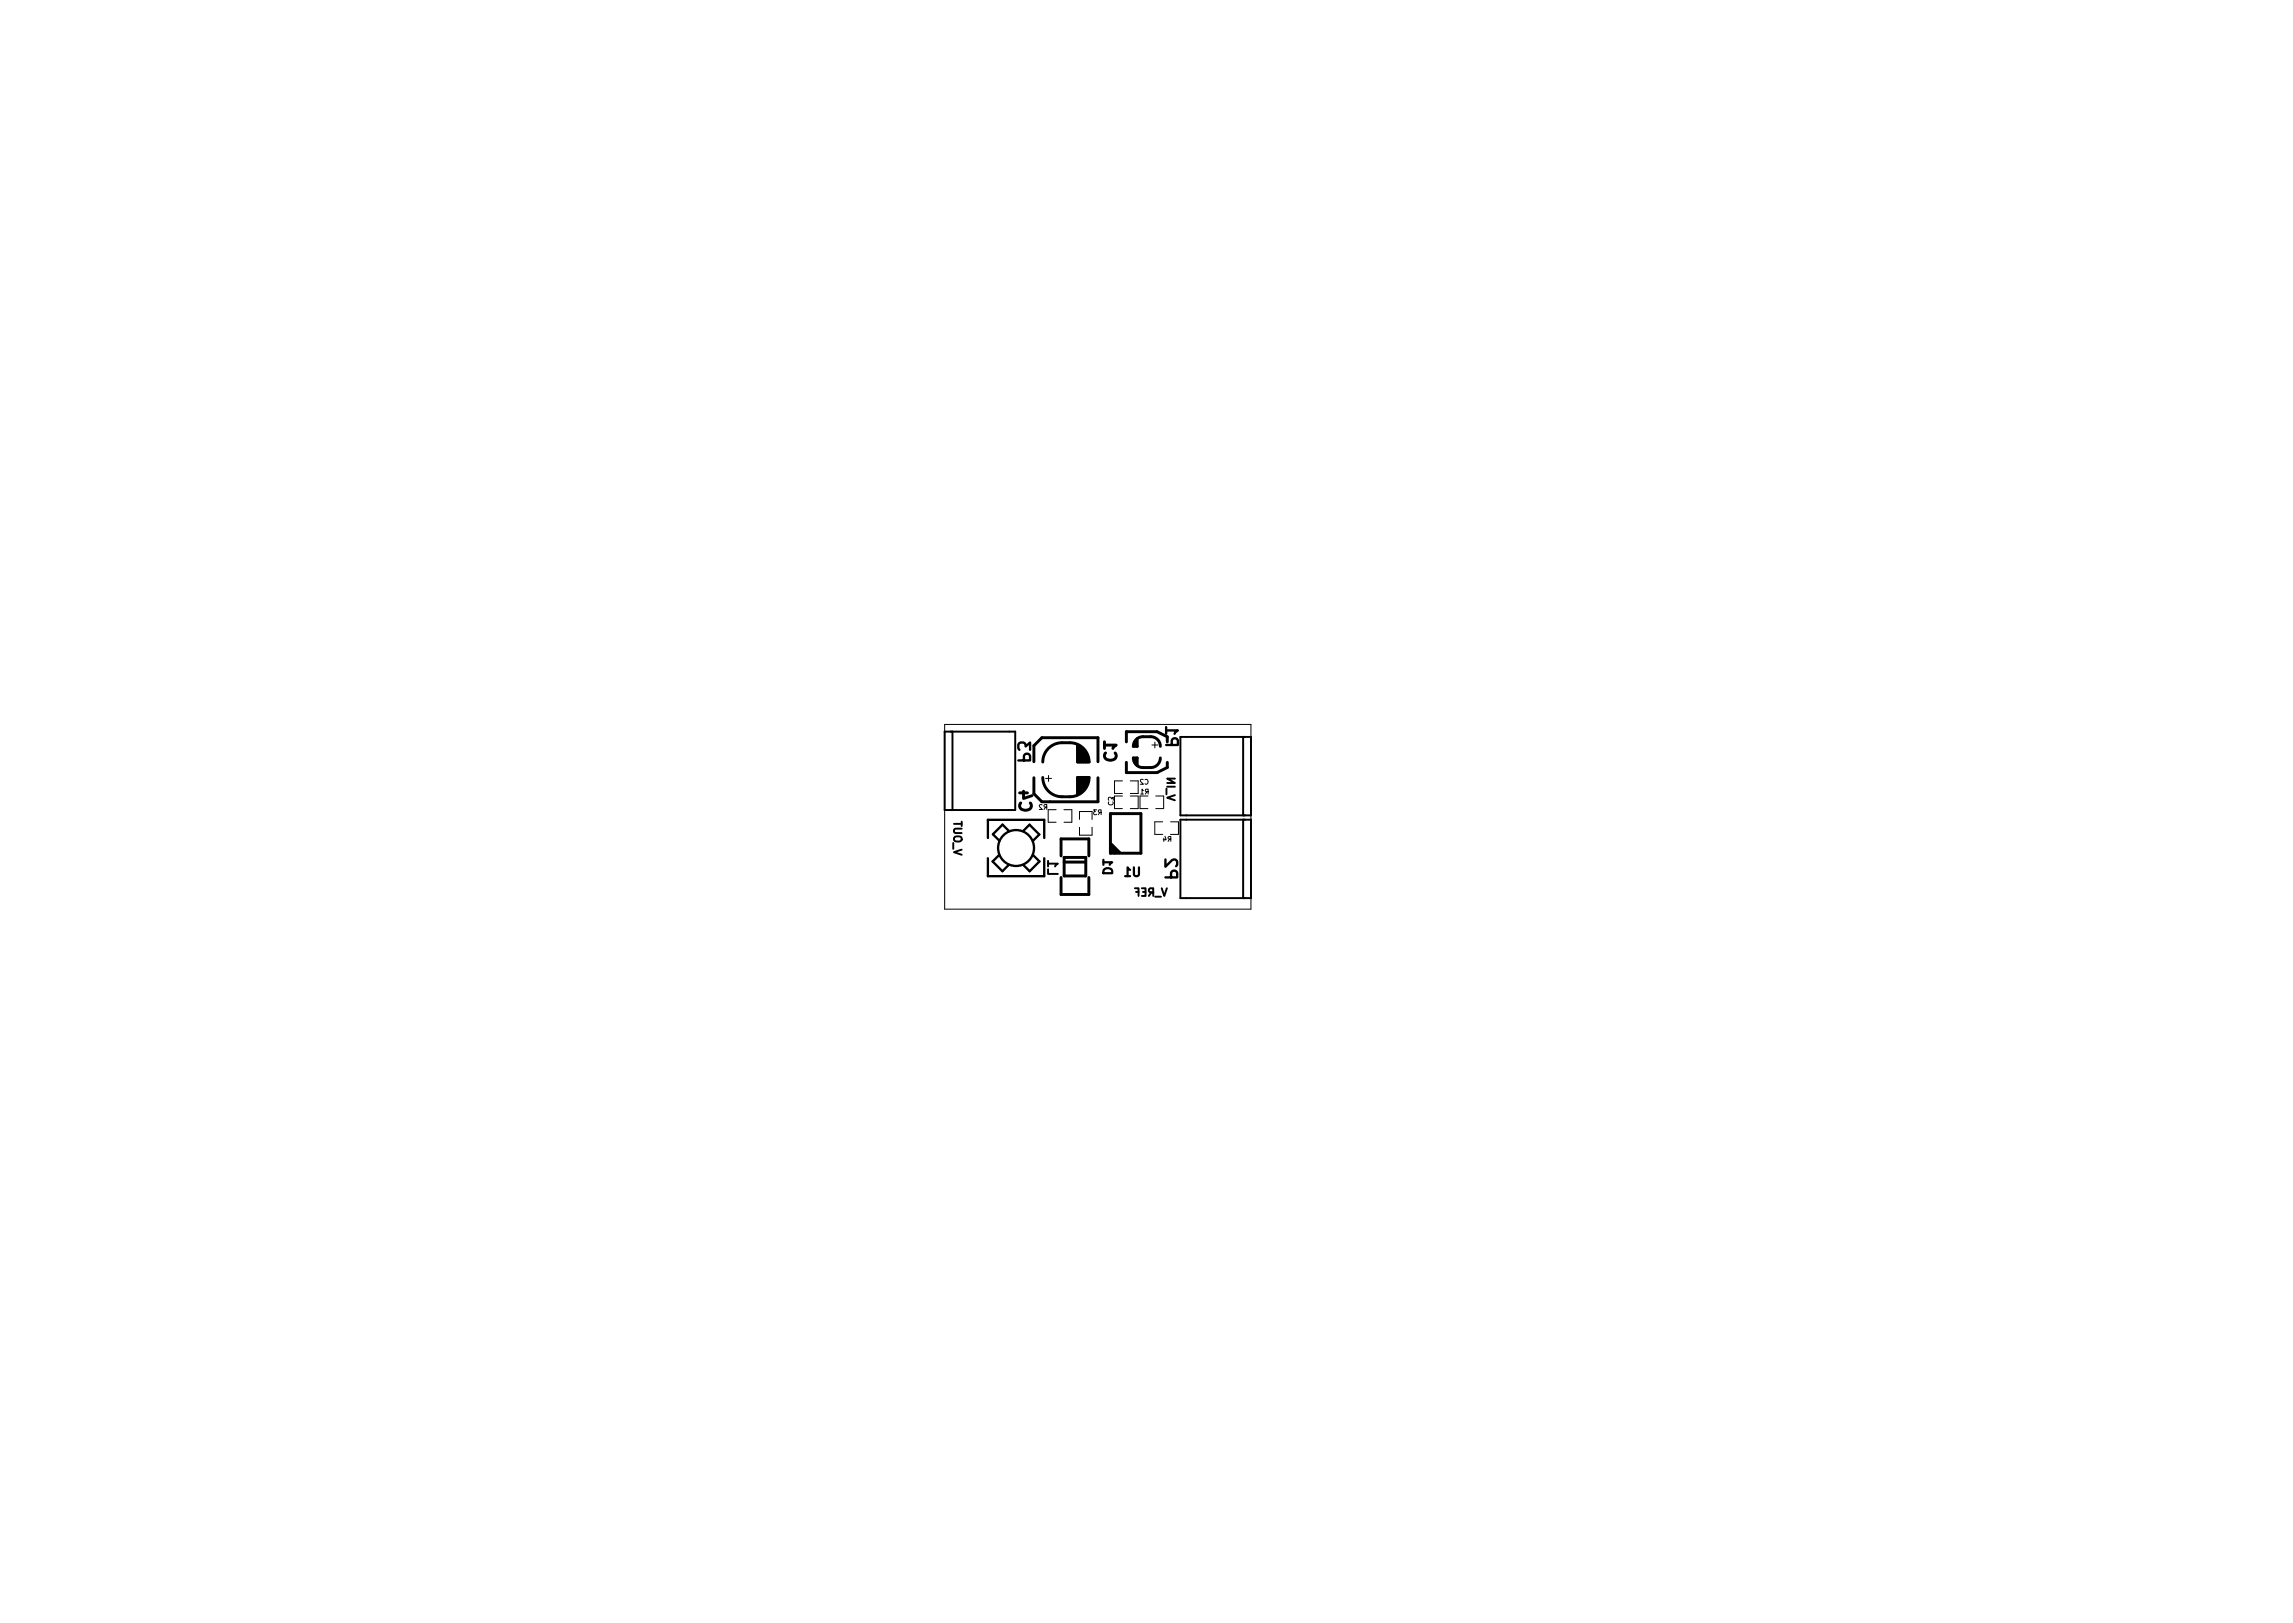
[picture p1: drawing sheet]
<svg xmlns="http://www.w3.org/2000/svg" width="297mm" height="210mm" viewBox="0 0 297 210" stroke-linecap="round" stroke-linejoin="round" font-family="sans-serif">
<defs><g id="words">
<g font-size="2.1">
<text x="143" y="98.6" transform="rotate(-90 143 98.6)">C1</text>
<text x="151" y="96.7" transform="rotate(-90 151 96.7)">P1</text>
</g>
<text font-size="1.8" x="135.7" y="113.4" transform="rotate(-90 135.7 113.4)">L1</text>
</g></defs>
<g fill="none" stroke="#000" stroke-width=".13">
<path d="M122.4 93.8h39.7v24h-39.7zM135 104.3l-.2-.1-.2 .2 .4 .5h-.4M135.4 100.8h.8M135.4 104.6l-.2 .3M135.6 104.6l-.3-.1v-.2l.3-.1v.7M135.8 100.5v.7M136.8 104.9h-1v1.6h1M137.8 104.9h1.1l-.1 1.6h-1M139.8 106.2v-1.1h1.7v1.1M141.5 107.2v1h-1.7v-1M142.1 104.9h-.4l.2 .3h-.2v.3h.4M142.5 105.2l-.2 .3"/>
<path d="M142.6 105.2h-.3v-.2l.3-.1v.6M143.6 103.9a.28 .28 0 0 0 .3 .4 .28 .28 0 0 0 .2-.4M143.6 103.7v-.3l.1-.1h.2l.1 .2 .2-.2v.4M144.4 104.8h1M145.4 101.2h-1v1.6h1M145.4 103.1h-1v1.6M146.4 101.2h1v1.6h-1M146.4 103.1h1v1.6M146.4 104.8h1M147.7 104.8h1M147.8 102.9h.3M148.1 101h-.3l-.1 .1 .4 .5h-.4"/>
<path d="M148.1 102.4l-.2-.2v.7M148.3 101a.28 .28 0 0 1 .4 .3 .28 .28 0 0 1-.4 .2M148.6 102.6l-.2 .3M148.7 103.1h-1v1.6M148.7 102.6l-.3-.1v-.2l.3-.1v.7M149.6 106.5v1.6h1M149.6 106.5h1M149.7 103.1h1M149.7 104.8h1M150.7 103.1v1.6M150.8 108.6v.4M150.9 108.3l.2 .5h-.4"/>
<path d="M151.5 108.7l-.2 .3M151.6 106.5h1.1M151.7 108.7h-.3l-.1-.3h.4v.6M152.7 106.5v1.6h-1.1"/>
</g>
<g fill="none" stroke="#000" stroke-width=".38">
<path d="M139.6 96.5v2.2h1.5a2.5 2.5 0 0 0-2.5-2.5h-1a2.5 2.5 0 0 0-2.5 2.5M139.8 96.7v2M140.1 97v1.7M140.3 97.2v1.5M140.6 97.5v1.2M142.2 95.6h-7.2l-1.1 1v2.1M143.1 96.5h1.5l-.4 .5M143.2 97.5a.61 .61 0 0 0 0 .8 .61 .61 0 0 0 .7 .2 .57 .57 0 0 0 .6-.3 .57 .57 0 0 0 0-.7M145.9 98.8v1.3h4l1.3-.7v-.6M147.1 96.2v.4M147.1 98.2v.5M149.1 95.4h-1a1.25 1.25 0 0 0-1.3 1.3h.5v-1"/>
<path d="M149.9 94.8h-4v1.3M150.3 98.2a1.25 1.25 0 0 1-1.2 1.2h-1a1.25 1.25 0 0 1-1.3-1.2h.5v1M132.1 102.7h1M132.2 104a.61 .61 0 0 0 0 .8 .61 .61 0 0 0 .8 .2 .57 .57 0 0 0 .5-.3 .57 .57 0 0 0 0-.7M132.6 102.5v.9l1.1-.3M133.9 100.8v2l1.1 1.1h7.2v-3.1M135.1 100.7a2.5 2.5 0 0 0 2.5 2.5h1a2.5 2.5 0 0 0 2.5-2.5h-1.5v2.3M137.5 110.9v-2.2h3.6v2.2M137.5 113.7v2.2h3.6v-2.2M137.9 111.7h2.8M137.9 111.1h2.8v2.4h-2.8zM139.8 100.7v2"/>
<path d="M140.1 100.7v1.8M140.3 100.7v1.5M140.6 100.7v1.3M140.8 100.7v.8M143.8 105.4h4v5.1h-4zM143.9 110l.5 .5M143.9 109.7l.8 .8M144 109.4l1.1 1.1"/>
</g>
<g fill="none" stroke="#000" stroke-width=".3">
<path d="M131.9 98.5h1.5v-.6a.41 .41 0 0 0-.4-.3 .41 .41 0 0 0-.4 .3v.6M132.1 97.1l-.2-.2 .1-.6 .2-.1h.4a.41 .41 0 0 1 .3 .5l.5-.5v.9M151.1 96.5h1.5v-.6a.41 .41 0 0 0-.4-.3 .41 .41 0 0 0-.4 .3v.6M151.1 94.6h1.5l-.4 .5M128 108.6v-2.4h7.3v2.4M128 111.2v2.3h7.3M128.6 111.6l1.3 1.3 .8-.9M129.4 110.8l-.8 .8M130.7 107.7l-.8-.9-1.3 1.3 .9 .8M132.5 107.7l.9-.9 1.2 1.3-.8 .8M133.8 110.8l.9 .8-1.3 1.3-.8-.8M151 113.7h1.5v-.6a.41 .41 0 0 0-.4-.3 .41 .41 0 0 0-.4 .3v.6"/>
<path d="M151 111.3v1l.8-.9a.41 .41 0 0 1 .7 .2v.4l-.1 .2"/>
<circle cx="131.6" cy="109.9" r="2.33"/>
</g>
<g fill="none" stroke="#000" stroke-width=".25">
<path d="M122.4 94.8h9.1v10.1h-9.1zM123.4 94.8v10.1M152.9 95.5h9.2v10.1h-9.2zM161 95.5v10.1M123.5 109.2v.8M123.6 106.7h1M123.6 108.5a.64 .64 0 0 1 1 .1 .34 .34 0 0 1-.4 .4h-.3a.33 .33 0 0 1-.3-.2 .33 .33 0 0 1 0-.3zM124.6 110.1l-1 .3 1 .3M124.6 107.4h-.8l-.2 .1v.3l.2 .1h.8M124.6 106.4v.6M135.8 112.6v.6h1.2M135.8 111.9h1.2l-.3 .3"/>
<path d="M147 115.1h.5v1M147.2 115.5h.3M147.9 115.1h.5v1h-.5M148.1 115.5h.3M149.2 115.6l-.4 .5M149.4 115.6l-.5-.1-.1-.1 .1-.2 .1-.1h.4v1M149.6 116.2h.8M150.5 115.1l.3 1 .4-1M151.1 102.2v.7M151.2 101.9h1M152.2 103l-1 .3 1 .4M152.2 100.9h-1l1 .5h-1"/>
<path d="M152.9 106.2h9.2v10.1h-9.2zM161 106.2v10.1"/>
</g>
<path d="M142.9 111.7h1.2l-.3 .3M142.9 111.4v.6M143.1 112.6a.6 .6 0 0 1 .7-.1 .6 .6 0 0 1 .3 .6h-1.2v-.3zM145.7 113.5h.7M146.4 112.7l-.3-.3v1.1M146.9 112.4v.9l.2 .2h.3l.1-.2v-.9" fill="none" stroke="#000" stroke-width=".29"/>
<use href="#words"/>
</svg>
